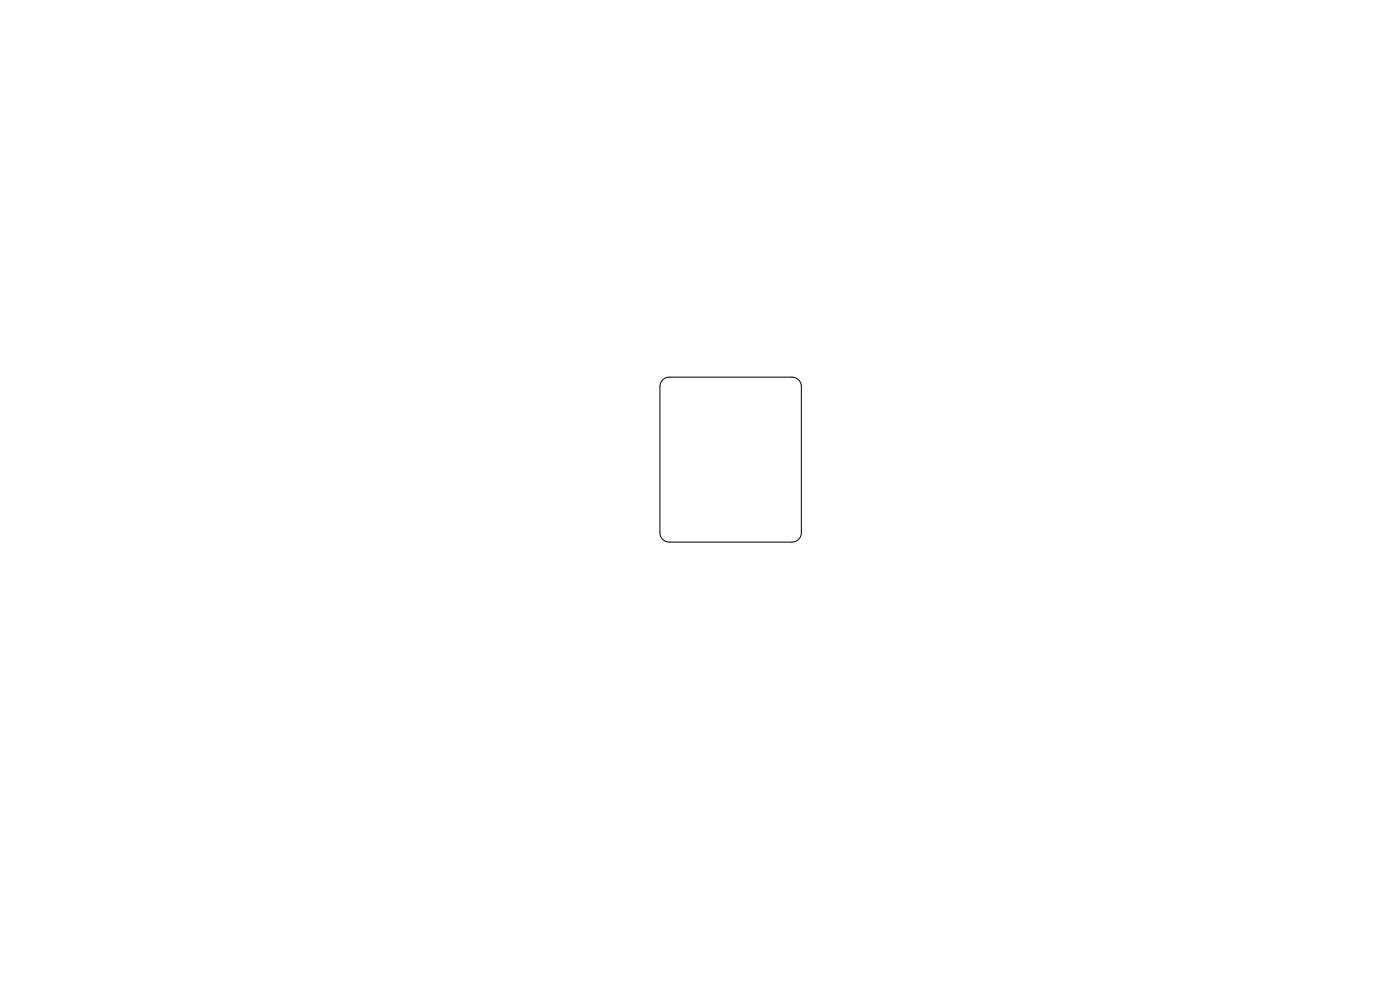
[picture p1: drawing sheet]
<svg xmlns="http://www.w3.org/2000/svg" width="297mm" height="210mm" viewBox="0 0 297 210" stroke-linecap="round" stroke-linejoin="round" font-family="sans-serif">
<path d="M140.6 80.6l.7-.5 .7-.1h26a2 2 0 0 1 2 2v31a2 2 0 0 1-2 2h-26a2 2 0 0 1-2-2v-31l.2-.8z" fill="none" stroke="#000" stroke-width=".21"/>
</svg>
